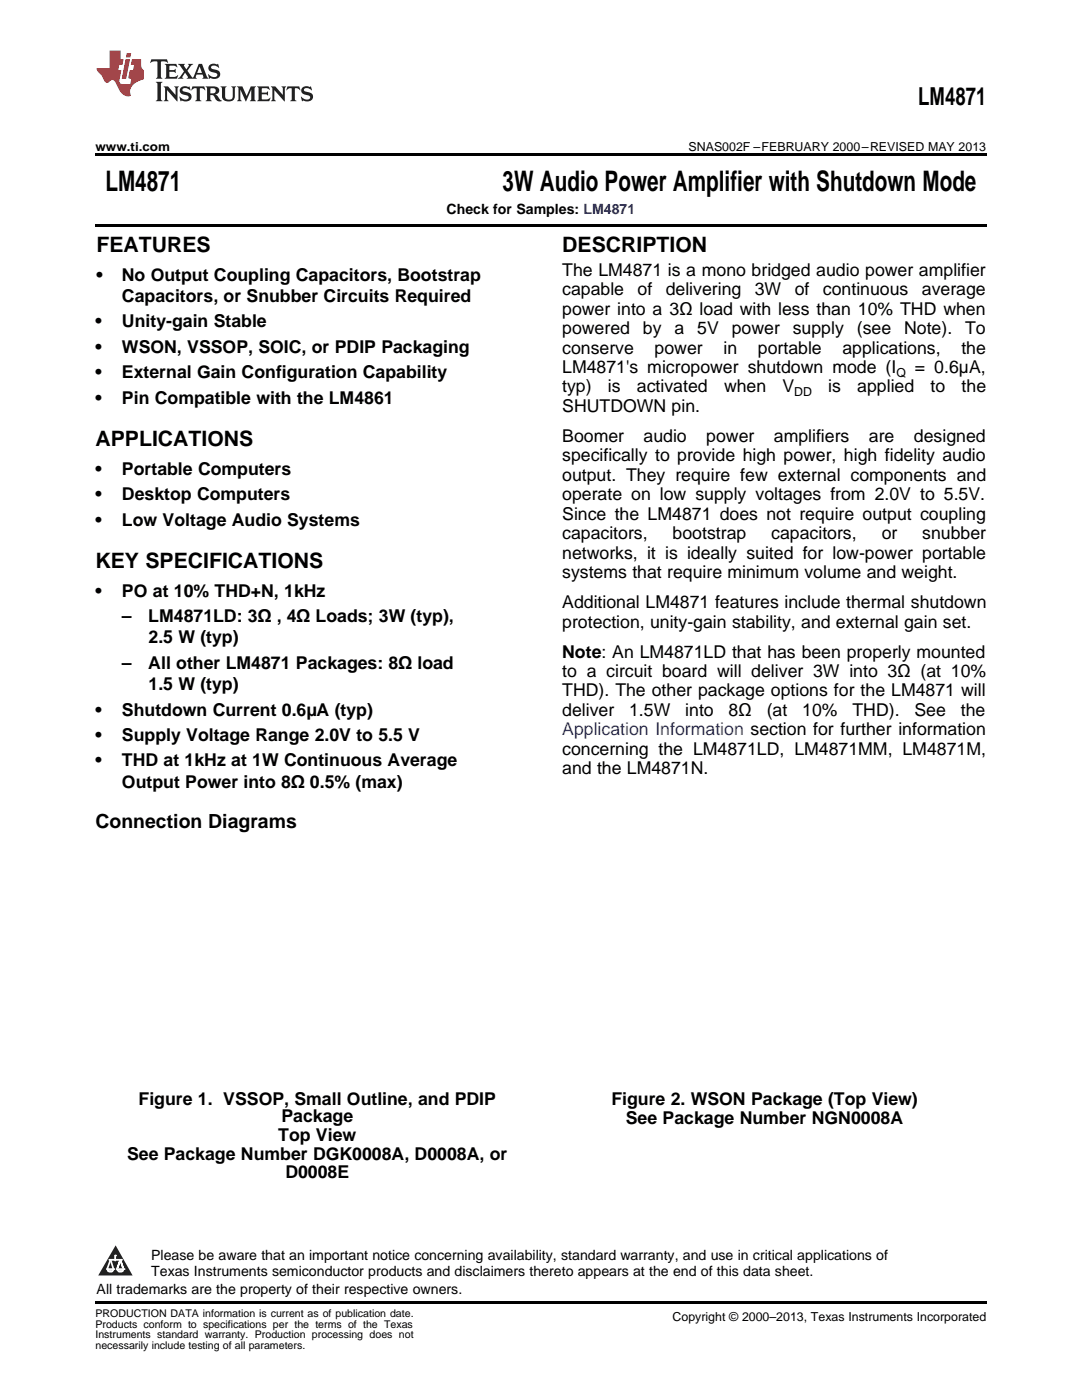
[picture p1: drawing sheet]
<svg xmlns="http://www.w3.org/2000/svg" width="216mm" height="279mm" viewBox="0 0 216 279" stroke-linecap="round" stroke-linejoin="round" font-family="sans-serif">
<defs><g id="words">
<g font-size="5.6">
<text x="21" y="38.1">LM4871</text>
<text x="100.3" y="38.1">3W Audio Power Amplifier with Shutdown Mode</text>
</g>
<text font-size="4.9" x="183.2" y="21">LM4871</text>
<g font-size="4.2">
<text x="19.2" y="50.3">FEATURES</text>
<text x="112.2" y="50.3">DESCRIPTION</text>
<text x="19" y="89">APPLICATIONS</text>
<text x="19" y="113.4">KEY SPECIFICATIONS</text>
</g>
<text font-size="3.9" x="19" y="165.3">Connection Diagrams</text>
<g font-size="3.5">
<text x="19.2" y="56">•</text>
<text x="24.3" y="56">No Output Coupling Capacitors, Bootstrap</text>
<text x="112.2" y="55">The LM4871 is a mono bridged audio power amplifier</text>
<text x="112.2" y="58.9">capable</text>
<text x="127.2" y="58.9">of</text>
<text x="132.8" y="58.9">delivering</text>
<text x="150.6" y="58.9">3W</text>
<text x="158.6" y="58.9">of</text>
<text x="164.2" y="58.9">continuous</text>
<text x="184" y="58.9">average</text>
<text x="19" y="65.3">•</text>
<text x="24.3" y="60.3">Capacitors, or Snubber Circuits Required</text>
<text x="24.3" y="65.3">Unity-gain Stable</text>
<text x="112.2" y="62.8">power into a 3Ω load with less than 10% THD when</text>
<text x="19" y="70.4">•</text>
<text x="24.3" y="70.4">WSON, VSSOP, SOIC, or PDIP Packaging</text>
<text x="112.2" y="66.7">powered</text>
<text x="112.2" y="70.6">conserve</text>
<text x="128.3" y="66.7">by</text>
<text x="130.6" y="70.6">power</text>
<text x="134.6" y="66.7">a</text>
<text x="139.1" y="66.7">5V</text>
<text x="144.4" y="70.6">in</text>
<text x="146" y="66.7">power</text>
<text x="151.2" y="70.6">portable</text>
<text x="158.2" y="66.7">supply</text>
<text x="168.1" y="70.6">applications,</text>
<text x="171" y="66.7">(see</text>
<text x="180.4" y="66.7">Note).</text>
<text x="191.8" y="70.6">the</text>
<text x="192.6" y="66.7">To</text>
<text x="19" y="75.5">•</text>
<text x="24.3" y="75.5">External Gain Configuration Capability</text>
<text x="112.2" y="74.4">LM4871's micropower shutdown mode (I</text>
<text x="182.6" y="74.4">= 0.6µA,</text>
<text x="19" y="80.6">•</text>
<text x="24.3" y="80.6">Pin Compatible with the LM4861</text>
<text x="112.2" y="78.3">typ)</text>
<text x="112.2" y="82.2">SHUTDOWN pin.</text>
<text x="121.3" y="78.3">is</text>
<text x="127.1" y="78.3">activated</text>
<text x="144.5" y="78.3">when</text>
<text x="156.1" y="78.3">V</text>
<text x="165.3" y="78.3">is</text>
<text x="171.1" y="78.3">applied</text>
<text x="185.7" y="78.3">to</text>
<text x="191.9" y="78.3">the</text>
<text x="112.2" y="88.2">Boomer</text>
<text x="128.4" y="88.2">audio</text>
<text x="140.9" y="88.2">power</text>
<text x="154.4" y="88.2">amplifiers</text>
<text x="173.4" y="88.2">are</text>
<text x="182.4" y="88.2">designed</text>
<text x="19" y="94.8">•</text>
<text x="24.3" y="94.8">Portable Computers</text>
<text x="112.2" y="92.1">specifically to provide high power, high fidelity audio</text>
<text x="112.2" y="96">output. They require few external components and</text>
<text x="19" y="99.8">•</text>
<text x="24.3" y="99.8">Desktop Computers</text>
<text x="112.2" y="99.8">operate on low supply voltages from 2.0V to 5.5V.</text>
<text x="19" y="104.9">•</text>
<text x="24.3" y="104.9">Low Voltage Audio Systems</text>
<text x="112.2" y="103.7">Since the LM4871 does not require output coupling</text>
<text x="112.2" y="107.6">capacitors,</text>
<text x="134.2" y="107.6">bootstrap</text>
<text x="153.9" y="107.6">capacitors,</text>
<text x="175.9" y="107.6">or</text>
<text x="184" y="107.6">snubber</text>
<text x="112.2" y="111.5">networks, it is ideally suited for low-power portable</text>
<text x="19" y="119.1">•</text>
<text x="24.3" y="119.1">PO at 10% THD+N, 1kHz</text>
<text x="112.2" y="115.4">systems that require minimum volume and weight.</text>
<text x="24.3" y="124.2">–</text>
<text x="29.6" y="124.2">LM4871LD: 3Ω , 4Ω Loads; 3W (typ),</text>
<text x="112.2" y="121.4">Additional LM4871 features include thermal shutdown</text>
<text x="112.2" y="125.2">protection, unity-gain stability, and external gain set.</text>
<text x="29.6" y="128.4">2.5 W (typ)</text>
<text x="112.2" y="131.2">Note: An LM4871LD that has been properly mounted</text>
<text x="24.3" y="133.5">–</text>
<text x="29.6" y="133.5">All other LM4871 Packages: 8Ω load</text>
<text x="29.6" y="137.7">1.5 W (typ)</text>
<text x="112.2" y="135.1">to a circuit board will deliver 3W into 3Ω (at 10%</text>
<text x="19" y="142.8">•</text>
<text x="24.3" y="142.8">Shutdown Current 0.6µA (typ)</text>
<text x="112.2" y="139">THD). The other package options for the LM4871 will</text>
<text x="112.2" y="142.9">deliver</text>
<text x="125.5" y="142.9">1.5W</text>
<text x="136.7" y="142.9">into</text>
<text x="145.4" y="142.9">8Ω</text>
<text x="153" y="142.9">(at</text>
<text x="160.1" y="142.9">10%</text>
<text x="170.1" y="142.9">THD).</text>
<text x="182.5" y="142.9">See</text>
<text x="191.7" y="142.9">the</text>
<text x="19" y="147.9">•</text>
<text x="24.3" y="147.9">Supply Voltage Range 2.0V to 5.5 V</text>
<text x="19" y="153">•</text>
<text x="24.3" y="153">THD at 1kHz at 1W Continuous Average</text>
<text x="112.2" y="150.6">concerning the LM4871LD, LM4871MM, LM4871M,</text>
<text x="112.2" y="154.5">and the LM4871N.</text>
<text x="24.3" y="157.2">Output Power into 8Ω 0.5% (max)</text>
<text x="27.7" y="220.5">Figure 1. VSSOP, Small Outline, and PDIP</text>
<text x="122" y="220.5">Figure 2. WSON Package (Top View)</text>
<text x="55.5" y="227.8">Top View</text>
<text x="56.2" y="224">Package</text>
<text x="124.9" y="224.2">See Package Number NGN0008A</text>
<text x="25.4" y="231.5">See Package Number DGK0008A, D0008A, or</text>
<text x="56.9" y="235">D0008E</text>
</g>
<text font-size="3.5" fill="#00f" x="112.2" y="146.8">Application Information section for further information</text>
<g font-size="2.8">
<text x="89.1" y="42.7">Check for Samples: LM4871</text>
<text x="30.2" y="251.5">Please be aware that an important notice concerning availability, standard warranty, and use in critical applications of</text>
<text x="30.2" y="254.7">Texas Instruments semiconductor products and disclaimers thereto appears at the end of this data sheet.</text>
<text x="19.3" y="258.2">All trademarks are the property of their respective owners.</text>
</g>
<g font-size="2.5">
<text x="19" y="30.1">www.ti.com</text>
<text x="137.4" y="30.1">SNAS002F –FEBRUARY 2000–REVISED MAY 2013</text>
<text x="178.9" y="75.1">Q</text>
<text x="158.5" y="79">DD</text>
<text x="134.2" y="263.6">Copyright © 2000–2013, Texas Instruments Incorporated</text>
</g>
<g font-size="2.1">
<text x="19" y="262.9">PRODUCTION DATA information is current as of publication date.</text>
<text x="19" y="265">Products conform to specifications per the terms of the Texas</text>
<text x="19" y="267.1">Instruments standard warranty. Production processing does not</text>
<text x="19" y="269.2">necessarily include testing of all parameters.</text>
</g>
<g font-size=".4" fill="#fff">
<text x="19" y="50.2">1</text>
<text x="19" y="258.2">2</text>
</g>
</g></defs>
<path d="M19 259.7h177.8v.5h-177.8z" fill="#000"/>
<path d="M23.1 248.5l3.4 6.1h-6.9z" fill="#231f20"/>
<path d="M21.4 253.3h1.2l-.3 .5h-.3a.55 .55 0 0 1-.6-.5z" fill-rule="evenodd" fill="#fff"/>
<path d="M21.4 253.3h1.2l-.3 .5h-.3a.55 .55 0 0 1-.6-.5z" fill="none" stroke="#231f20" stroke-width=".34"/>
<path d="M21.4 253.3l1.2 .1-.3 .4h-.5z" fill="none" stroke="#fff" stroke-width=".34"/>
<path d="M23 251.5h.1" fill="none" stroke="#fff" stroke-width=".34"/>
<path d="M23 250.6v.9z" fill="#fff"/>
<path d="M23 250.6v.9z" fill="none" stroke="#fff" stroke-width=".34"/>
<circle cx="23" cy="250.6" r=".17" fill="#fff"/>
<path d="M21.9 251.4h.1" fill="none" stroke="#fff" stroke-width=".34"/>
<path d="M21.9 251.4h2.3z" fill="#fff"/>
<path d="M21.9 251.4h2.3z" fill="none" stroke="#fff" stroke-width=".34"/>
<circle cx="24.2" cy="251.4" r=".17" fill="#fff"/>
<path d="M23.3 253.3h.1" fill="none" stroke="#fff" stroke-width=".34"/>
<path d="M24 251.4l-.7 1.9z" fill="#fff"/>
<path d="M24 251.4l-.7 1.9z" fill="none" stroke="#fff" stroke-width=".34"/>
<path d="M24 251.4l.7 1.9z" fill="#fff"/>
<path d="M24 251.4l.7 1.9z" fill="none" stroke="#fff" stroke-width=".34"/>
<path d="M24.6 253.3h.1" fill="none" stroke="#fff" stroke-width=".34"/>
<circle cx="21.4" cy="253.3" r=".17" fill="#fff"/>
<path d="M22.1 251.4l-.7 1.9z" fill="#fff"/>
<path d="M22.1 251.4l-.7 1.9z" fill="none" stroke="#fff" stroke-width=".34"/>
<path d="M22.1 251.4l.5 1.9z" fill="#fff"/>
<path d="M22.1 251.4l.5 1.9z" fill="none" stroke="#fff" stroke-width=".34"/>
<circle cx="22.6" cy="253.3" r=".17" fill="#fff"/>
<path d="M23.4 253.3h1.3a.65 .65 0 0 1-.7 .5 .65 .65 0 0 1-.6-.5z" fill-rule="evenodd" fill="#fff"/>
<path d="M23.4 253.3h1.3a.65 .65 0 0 1-.7 .5 .65 .65 0 0 1-.6-.5z" fill="none" stroke="#231f20" stroke-width=".34"/>
<path d="M23.4 253.3h1.3l-.4 .5h-.6z" fill="none" stroke="#fff" stroke-width=".34"/>
<path d="M23.3 253.3h.1" fill="none" stroke="#fff" stroke-width=".34"/>
<circle cx="24.7" cy="253.3" r=".17" fill="#fff"/>
<path d="M19 30.6h177.8v.5h-177.8zM19 44.7h177.8v.5h-177.8z" fill="#000"/>
<path d="M30.2 11.8l-.2 .8a1.31 1.31 0 0 1 1.4-.3v2.9l-.3 .5h1.3l-.3-.5v-2.7l.3-.3a1.09 1.09 0 0 1 1.1 .4l-.2-.8zM32.9 12.8l.3 .4v2l-.3 .5h2.4l.2-.7a1.48 1.48 0 0 1-1.7 .3v-1l1 .1 .2 .2v-.9l-.2 .3h-1v-.7l.2-.2a1.73 1.73 0 0 1 1.4 .3l-.2-.6zM35.5 12.8l1.2 1.4-.7 1-.5 .5h1.1l-.2-.3 .5-.9 .6 .9-.2 .3h2l-.3-.3 .2-.5h1.2l.2 .5-.2 .3h1.2l-.3-.4-1-2.5h-.6l-1.3 2.7-1-1.4 1.1-1.3h-1l.2 .2-.5 .9-.5-.9 .2-.2zM39.8 13.3l.5 1.3h-1zM41.9 12.9a.83 .83 0 0 0-.3 1 .83 .83 0 0 0 .8 .5l.8 .2 .2 .3a1 1 0 0 1-1 .5 1 1 0 0 1-.8-.6l.1 .9 .2-.1a1.65 1.65 0 0 0 2-.5 .89 .89 0 0 0-.8-1.2l-.8-.2-.2-.3a.91 .91 0 0 1 1.6 .2l-.2-.8h-.4a1.34 1.34 0 0 0-1.2 .1zM31.1 16.3l.3 .5v2.9l-.3 .5h1.3l-.3-.5v-2.9l.3-.5zM32.7 17.2l.2 .5v2l-.2 .5h.9l-.3-.5 .1-1.7 2 2.2v-2.5l.3-.5h-.9l.2 .3v1.4l-1.5-1.7zM36.2 17.4a.83 .83 0 0 0-.3 .9 .83 .83 0 0 0 .8 .6l.8 .2 .2 .3a1 1 0 0 1-1 .5 1 1 0 0 1-.8-.6l.1 .9 .2-.1a1.66 1.66 0 0 0 2-.5 .89 .89 0 0 0-.9-1.2l-.7-.2-.2-.3a.91 .91 0 0 1 1.6 .2l-.2-.9-.4 .1a1.36 1.36 0 0 0-1.2 .1zM38.4 17.2l-.2 .9a.61 .61 0 0 1 1.1-.3v1.9l-.4 .5h1.3l-.3-.5v-1.9l.2-.2a.81 .81 0 0 1 .8 .5l-.1-.9zM41 17.2l.3 .5v2l-.3 .5h1.3l-.3-.3v-.9a.72 .72 0 0 1 .9 .6 .85 .85 0 0 0 1.4 .5l-.5-.3-.5-.7-.3-.3a.78 .78 0 0 0 .7-.7 .78 .78 0 0 0-.7-.8zM42 17.7l.2-.1a.6 .6 0 0 1 .7 .1 .6 .6 0 0 1 .1 .7l-.2 .2h-.8zM44 17.2l.3 .3a3.4 3.4 0 0 0 .3 2.4 1.57 1.57 0 0 0 2.2-.3l.1-2.1 .2-.3h-1l.3 .5v1.5a.76 .76 0 0 1-.7 .7 .76 .76 0 0 1-.8-.7v-1.5l.3-.5zM47.3 17.2l.3 .5v2l-.3 .5h.9l-.2-.5v-1.8l1 2.3 1.1-2.3v1.8l-.2 .5h1.2l-.3-.5v-2l.3-.5h-1.1l-.8 2-.8-2zM51.3 17.2l.3 .5v2l-.3 .5h2.4l.2-.7a1.49 1.49 0 0 1-1.6 .3l-.1-1h1l.3 .3v-.9l-.3 .3h-1v-.7l.3-.2a1.73 1.73 0 0 1 1.4 .3l-.3-.7zM54.1 17.2l.3 .5v2l-.3 .5h1l-.4-.5 .1-1.7 2 2.2v-2.5l.3-.5h-.9l.2 .3v1.4l-1.5-1.7zM57.4 17.2l-.2 .9a.8 .8 0 0 1 1-.5v2.1l-.3 .5h1.3l-.4-.5v-1.9l.2-.2a.81 .81 0 0 1 .9 .5l-.2-.9zM60.4 17.4a.83 .83 0 0 0-.3 .9 .83 .83 0 0 0 .8 .6l.8 .2 .2 .3a1 1 0 0 1-1 .5 1 1 0 0 1-.8-.6l.2 .9 .1-.1a1.66 1.66 0 0 0 2-.5 .89 .89 0 0 0-.8-1.2l-.8-.2-.2-.3a.91 .91 0 0 1 1.6 .2l-.2-.9-.3 .1a1.35 1.35 0 0 0-1.3 .1z" fill="#231f20"/>
<path d="M21.9 10.1v3.5h-2.6a2.13 2.13 0 0 0 .9 1.4l.4 .6a.94 .94 0 0 0 1.1 .9 .75 .75 0 0 1 .6-.5 .75 .75 0 0 1 .7 .4l.5 1a2.1 2.1 0 0 0 2.6 1.7 2.2 2.2 0 0 1 1.7-3l.9-.3v-1.8a1.16 1.16 0 0 1-.5-1v-1.2h-1.9l-.2 1.2h.7l-.3 1h-.6l-.3 1.3v.3l.6 .1-.2 1.1h-.9a.93 .93 0 0 1-1.3-.8l.4-2h-.6l.2-1h.6l.3-1.2h-.6v-1.7zM25.1 11.8l-.8 3.9h.9l.7-3.9zM25.3 10.6l-.2 .9h.9l.2-.9z" fill="#ee1d23"/>
<use href="#words"/>
</svg>
